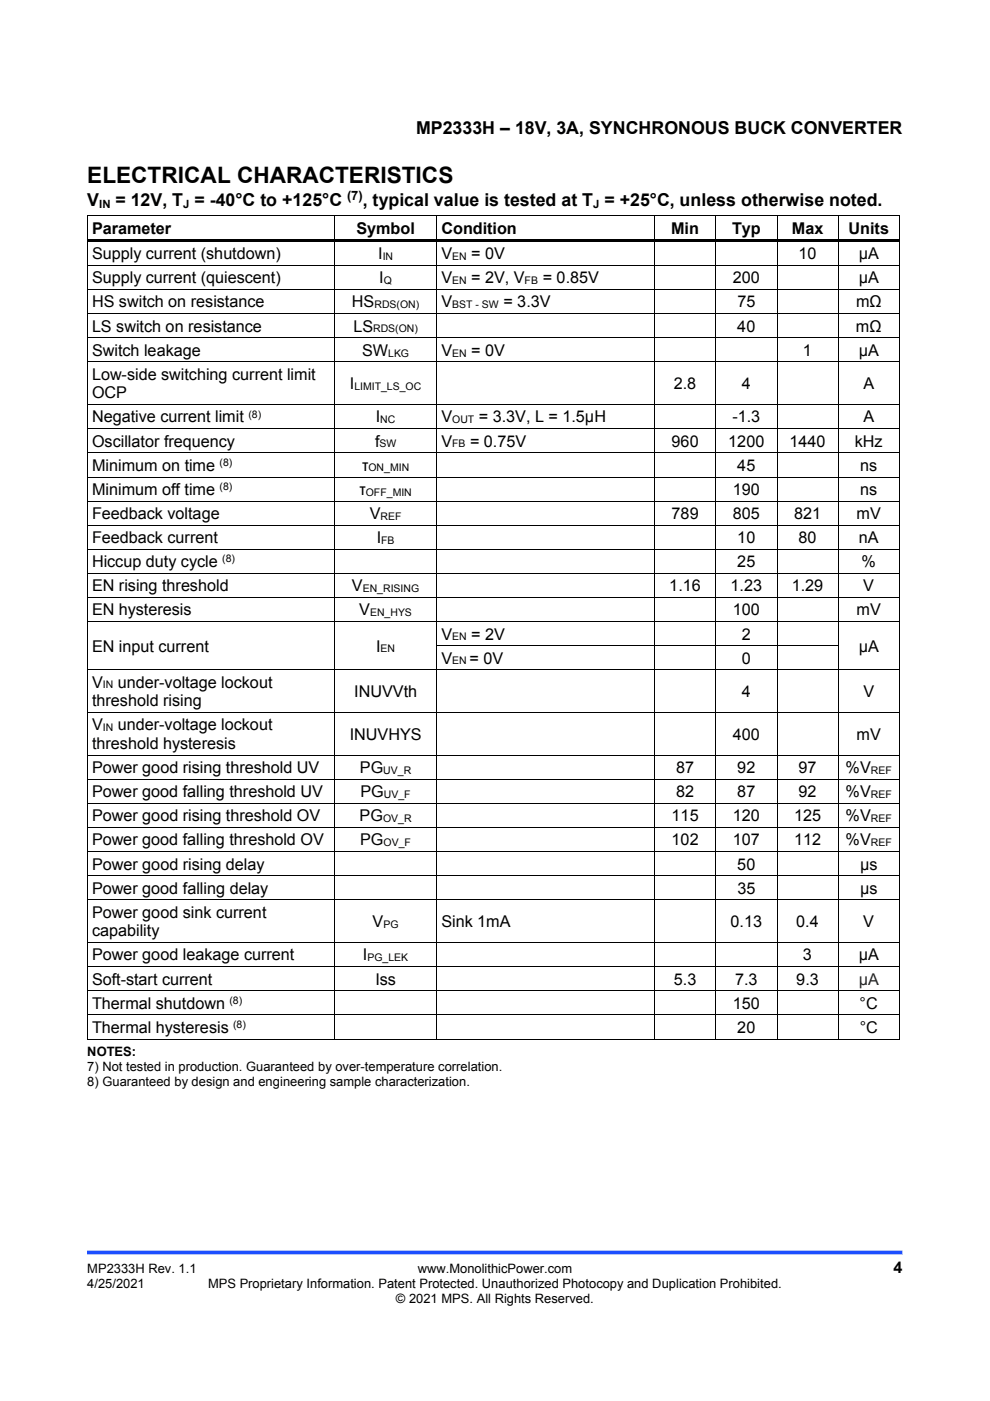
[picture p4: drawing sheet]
<svg xmlns="http://www.w3.org/2000/svg" width="210mm" height="297mm" viewBox="0 0 210 297" stroke-linecap="round" stroke-linejoin="round" font-family="sans-serif">
<defs><g id="words">
<text font-size="4.8" x="18.5" y="38.8">ELECTRICAL CHARACTERISTICS</text>
<g font-size="3.8">
<text x="88.3" y="28.5">MP2333H – 18V, 3A, SYNCHRONOUS BUCK CONVERTER</text>
<text x="18.5" y="43.7">V</text>
<text x="24.5" y="43.7">= 12V, T = -40°C to +125°C</text>
<text x="77" y="43.7">, typical value is tested at T = +25°C, unless otherwise noted.</text>
</g>
<g font-size="3.4">
<text x="19.5" y="49.5">Parameter</text>
<text x="75.6" y="49.5">Symbol</text>
<text x="93.6" y="49.5">Condition</text>
<text x="142.4" y="49.5">Min</text>
<text x="155.3" y="49.5">Typ</text>
<text x="168" y="49.5">Max</text>
<text x="180" y="49.5">Units</text>
<text x="19.5" y="54.9">Supply current (shutdown)</text>
<text x="80.2" y="54.9">I</text>
<text x="93.6" y="54.9">V</text>
<text x="99.9" y="54.9">= 0V</text>
<text x="169.4" y="54.9">10</text>
<text x="182.1" y="54.9">μA</text>
<text x="19.5" y="60.1">Supply current (quiescent)</text>
<text x="19.5" y="65.2">HS switch on resistance</text>
<text x="74.6" y="65.2">HS</text>
<text x="80.5" y="60.1">I</text>
<text x="93.6" y="60.1">V</text>
<text x="93.6" y="65.2">V</text>
<text x="99.9" y="60.1">= 2V, V</text>
<text x="106.8" y="65.2">= 3.3V</text>
<text x="115.1" y="60.1">= 0.85V</text>
<text x="155.4" y="60.1">200</text>
<text x="156.4" y="65.2">75</text>
<text x="181.6" y="65.2">mΩ</text>
<text x="182.1" y="60.1">μA</text>
<text x="19.5" y="70.3">LS switch on resistance</text>
<text x="75" y="70.3">LS</text>
<text x="156.4" y="70.3">40</text>
<text x="181.5" y="70.3">mΩ</text>
<text x="19.5" y="75.4">Switch leakage</text>
<text x="76.8" y="75.4">SW</text>
<text x="93.6" y="75.4">V</text>
<text x="99.9" y="75.4">= 0V</text>
<text x="170.3" y="75.4">1</text>
<text x="182.1" y="75.4">μA</text>
<text x="19.5" y="80.5">Low-side switching current limit</text>
<text x="74.2" y="82.5">I</text>
<text x="142.9" y="82.5">2.8</text>
<text x="157.3" y="82.5">4</text>
<text x="183.1" y="82.5">A</text>
<text x="19.5" y="84.5">OCP</text>
<text x="19.5" y="89.6">Negative current limit</text>
<text x="79.7" y="89.6">I</text>
<text x="93.6" y="89.6">V</text>
<text x="101.5" y="89.6">= 3.3V, L = 1.5μH</text>
<text x="155.3" y="89.6">-1.3</text>
<text x="183.1" y="89.6">A</text>
<text x="19.5" y="94.7">Oscillator frequency</text>
<text x="79.5" y="94.7">f</text>
<text x="93.6" y="94.7">V</text>
<text x="99.7" y="94.7">= 0.75V</text>
<text x="142.4" y="94.7">960</text>
<text x="154.5" y="94.7">1200</text>
<text x="167.5" y="94.7">1440</text>
<text x="181.3" y="94.7">kHz</text>
<text x="19.5" y="99.8">Minimum on time</text>
<text x="76.8" y="99.8">τ</text>
<text x="156.4" y="99.8">45</text>
<text x="182.5" y="99.8">ns</text>
<text x="19.5" y="104.9">Minimum off time</text>
<text x="76.2" y="104.9">τ</text>
<text x="155.4" y="104.9">190</text>
<text x="182.5" y="104.9">ns</text>
<text x="19.5" y="110">Feedback voltage</text>
<text x="78.4" y="110">V</text>
<text x="142.5" y="110">789</text>
<text x="155.4" y="110">805</text>
<text x="168.4" y="110">821</text>
<text x="181.7" y="110">mV</text>
<text x="19.5" y="115.1">Feedback current</text>
<text x="79.9" y="115.1">I</text>
<text x="156.4" y="115.1">10</text>
<text x="169.4" y="115.1">80</text>
<text x="182.2" y="115.1">nA</text>
<text x="19.5" y="120.2">Hiccup duty cycle</text>
<text x="19.5" y="125.3">EN rising threshold</text>
<text x="74.7" y="125.3">V</text>
<text x="142" y="125.3">1.16</text>
<text x="155" y="125.3">1.23</text>
<text x="156.4" y="120.2">25</text>
<text x="168" y="125.3">1.29</text>
<text x="182.8" y="120.2">%</text>
<text x="183.1" y="125.3">V</text>
<text x="19.5" y="130.5">EN hysteresis</text>
<text x="76.2" y="130.5">V</text>
<text x="155.4" y="130.5">100</text>
<text x="181.7" y="130.5">mV</text>
<text x="93.6" y="135.6">V</text>
<text x="99.9" y="135.6">= 2V</text>
<text x="157.3" y="135.6">2</text>
<text x="19.5" y="138.1">EN input current</text>
<text x="79.8" y="138.1">I</text>
<text x="93.6" y="140.7">V</text>
<text x="99.6" y="140.7">= 0V</text>
<text x="157.3" y="140.7">0</text>
<text x="182.1" y="138.1">µA</text>
<text x="19.5" y="145.8">V</text>
<text x="19.5" y="149.8">threshold rising</text>
<text x="25" y="145.8">under-voltage lockout</text>
<text x="75.1" y="147.8">INUVVth</text>
<text x="157.3" y="147.8">4</text>
<text x="183.1" y="147.8">V</text>
<text x="19.5" y="154.9">V</text>
<text x="25" y="154.9">under-voltage lockout</text>
<text x="19.5" y="158.8">threshold hysteresis</text>
<text x="74.2" y="156.8">INUVHYS</text>
<text x="155.4" y="156.8">400</text>
<text x="181.7" y="156.8">mV</text>
<text x="19.5" y="163.9">Power good rising threshold UV</text>
<text x="76.3" y="163.9">PG</text>
<text x="143.4" y="163.9">87</text>
<text x="156.4" y="163.9">92</text>
<text x="169.4" y="163.9">97</text>
<text x="179.4" y="163.9">%V</text>
<text x="19.5" y="169">Power good falling threshold UV</text>
<text x="76.5" y="169">PG</text>
<text x="143.4" y="169">82</text>
<text x="156.4" y="169">87</text>
<text x="169.4" y="169">92</text>
<text x="179.4" y="169">%V</text>
<text x="19.5" y="174.1">Power good rising threshold OV</text>
<text x="19.5" y="179.2">Power good falling threshold OV</text>
<text x="76.3" y="174.1">PG</text>
<text x="76.4" y="179.2">PG</text>
<text x="142.5" y="174.1">115</text>
<text x="142.5" y="179.2">102</text>
<text x="155.4" y="174.1">120</text>
<text x="155.4" y="179.2">107</text>
<text x="168.4" y="174.1">125</text>
<text x="168.4" y="179.2">112</text>
<text x="179.4" y="174.1">%V</text>
<text x="179.4" y="179.2">%V</text>
<text x="19.5" y="184.4">Power good rising delay</text>
<text x="156.4" y="184.4">50</text>
<text x="182.4" y="184.4">μs</text>
<text x="19.5" y="189.5">Power good falling delay</text>
<text x="156.4" y="189.5">35</text>
<text x="182.4" y="189.5">μs</text>
<text x="19.5" y="194.6">Power good sink current</text>
<text x="79" y="196.6">V</text>
<text x="93.6" y="196.6">Sink 1mA</text>
<text x="155" y="196.6">0.13</text>
<text x="168.9" y="196.6">0.4</text>
<text x="183.1" y="196.6">V</text>
<text x="19.5" y="198.5">capability</text>
<text x="19.5" y="203.6">Power good leakage current</text>
<text x="77" y="203.6">I</text>
<text x="170.3" y="203.6">3</text>
<text x="182.1" y="203.6">μA</text>
<text x="19.5" y="208.7">Soft-start current</text>
<text x="79.6" y="208.7">Iss</text>
<text x="142.9" y="208.7">5.3</text>
<text x="155.9" y="208.7">7.3</text>
<text x="168.9" y="208.7">9.3</text>
<text x="19.5" y="213.9">Thermal shutdown</text>
<text x="155.4" y="213.9">150</text>
<text x="182.3" y="213.9">°C</text>
<text x="19.5" y="219">Thermal hysteresis</text>
<text x="156.4" y="219">20</text>
<text x="182.3" y="219">°C</text>
<text x="189.5" y="269.9">4</text>
</g>
<text font-size="3.4" fill="#0f243e" x="182.1" y="208.7">μA</text>
<g font-size="2.7">
<text x="73.6" y="42.3">(7)</text>
<text x="18.5" y="224">NOTES:</text>
<text x="18.5" y="227.1">7) Not tested in production. Guaranteed by over-temperature correlation.</text>
<text x="18.5" y="230.3">8) Guaranteed by design and engineering sample characterization.</text>
<text x="18.5" y="269.9">MP2333H Rev. 1.1</text>
<text x="88.6" y="269.9">www.MonolithicPower.com</text>
<text x="18.5" y="273.2">4/25/2021</text>
<text x="44.1" y="273.2">MPS Proprietary Information. Patent Protected. Unauthorized Photocopy and Duplication Prohibited.</text>
<text x="84" y="276.3">© 2021 MPS. All Rights Reserved.</text>
</g>
<g font-size="2.4">
<text x="21" y="44.1">IN</text>
<text x="38.9" y="44.1">J</text>
<text x="125.8" y="44.1">J</text>
</g>
<g font-size="2.2">
<text x="81.2" y="55.1">IN</text>
<text x="95.9" y="55.1">EN</text>
<text x="79.4" y="65.4">RDS(ON)</text>
<text x="81.4" y="60.2">Q</text>
<text x="95.9" y="60.2">EN</text>
<text x="95.9" y="65.4">BST - SW</text>
<text x="111.3" y="60.2">FB</text>
<text x="79.1" y="70.5">RDS(ON)</text>
<text x="82.3" y="75.6">LKG</text>
<text x="95.9" y="75.6">EN</text>
<text x="75.2" y="82.7">LIMIT_LS_OC</text>
<text x="52.7" y="88.6">(8)</text>
<text x="80.7" y="89.7">NC</text>
<text x="95.9" y="89.7">OUT</text>
<text x="80.5" y="94.8">SW</text>
<text x="95.9" y="94.8">FB</text>
<text x="46.6" y="98.8">(8)</text>
<text x="78.2" y="99.9">ON_MIN</text>
<text x="46.6" y="103.9">(8)</text>
<text x="77.6" y="105.1">OFF_MIN</text>
<text x="80.7" y="110.2">REF</text>
<text x="47.1" y="119.2">(8)</text>
<text x="80.9" y="115.3">FB</text>
<text x="76.9" y="125.5">EN_RISING</text>
<text x="78.5" y="130.6">EN_HYS</text>
<text x="95.9" y="135.8">EN</text>
<text x="80.7" y="138.3">EN</text>
<text x="95.9" y="140.9">EN</text>
<text x="21.8" y="146">IN</text>
<text x="21.8" y="155">IN</text>
<text x="81.3" y="164.1">UV_R</text>
<text x="184.7" y="164.1">REF</text>
<text x="81.4" y="169.2">UV_F</text>
<text x="184.7" y="169.2">REF</text>
<text x="81.2" y="174.3">OV_R</text>
<text x="81.4" y="179.4">OV_F</text>
<text x="184.7" y="174.3">REF</text>
<text x="184.7" y="179.4">REF</text>
<text x="81.3" y="196.7">PG</text>
<text x="77.9" y="203.8">PG_LEK</text>
<text x="48.7" y="212.9">(8)</text>
<text x="49.4" y="218">(8)</text>
</g>
</g></defs>
<path d="M18.5 265.6h173" fill="none" stroke="#1c4eff" stroke-width=".77" stroke-linecap="butt"/>
<g fill="#000">
<path d="M18.4 45.6h.2v.7h-.2zM18.4 50.7h.2v1.1h-.2zM18.4 56.2h.2v.7h-.2zM18.6 50.7h52.3v.5h-52.3zM70.9 45.6h.2v.7h-.2zM70.9 51.2h.2v.6h-.2zM70.9 50.7h21.6v.5h-21.6zM70.9 56.2h.2v.7h-.2zM92.5 45.6h.2v.7h-.2zM92.5 51.2h.2v.6h-.2zM92.5 50.7h46.2v.5h-46.2zM92.5 56.2h.2v.7h-.2z"/>
<path d="M138.7 45.6h.2v.7h-.2zM138.7 51.2h.2v.6h-.2zM138.7 50.7h13v.5h-13zM138.7 56.2h.2v.7h-.2zM151.7 45.6h.2v.7h-.2zM151.7 51.2h.2v.6h-.2zM151.7 50.7h13v.5h-13zM151.7 56.2h.2v.7h-.2zM164.7 45.6h.2v.7h-.2zM164.7 51.2h.2v.6h-.2zM164.7 50.7h13v.5h-13zM164.7 56.2h.2v.7h-.2z"/>
<path d="M177.7 45.6h.2v.7h-.2zM177.7 51.2h.2v.6h-.2zM177.7 50.7h13v.5h-13zM177.7 56.2h.2v.7h-.2zM190.7 45.6h.2v.7h-.2zM190.7 45.6h.2v.2h-.2zM190.7 50.7h.2v1.1h-.2zM190.7 56.2h.2v.7h-.2zM18.4 61.3h.2v.7h-.2zM18.4 66.4h.2v.7h-.2zM18.4 71.5h.2v.7h-.2zM18.4 76.6h.2v.7h-.2z"/>
<path d="M70.9 61.3h.2v.7h-.2zM70.9 66.4h.2v.7h-.2zM70.9 71.5h.2v.7h-.2zM70.9 76.6h.2v.7h-.2zM92.5 61.3h.2v.7h-.2zM92.5 66.4h.2v.7h-.2zM92.5 71.5h.2v.7h-.2zM92.5 76.6h.2v.7h-.2zM138.7 61.3h.2v.7h-.2zM138.7 66.4h.2v.7h-.2zM138.7 71.5h.2v.7h-.2zM138.7 76.6h.2v.7h-.2z"/>
<path d="M151.7 61.3h.2v.7h-.2zM151.7 66.4h.2v.7h-.2zM151.7 71.5h.2v.7h-.2zM151.7 76.6h.2v.7h-.2zM164.7 61.3h.2v.7h-.2zM164.7 66.4h.2v.7h-.2zM164.7 71.5h.2v.7h-.2zM164.7 76.6h.2v.7h-.2zM177.7 61.3h.2v.7h-.2zM177.7 66.4h.2v.7h-.2zM177.7 71.5h.2v.7h-.2zM177.7 76.6h.2v.7h-.2z"/>
<path d="M190.7 61.3h.2v.7h-.2zM190.7 66.4h.2v.7h-.2zM190.7 71.5h.2v.7h-.2zM190.7 76.6h.2v.7h-.2zM18.4 85.7h.2v.7h-.2zM18.4 90.8h.2v.7h-.2zM18.4 95.9h.2v.7h-.2zM70.9 85.7h.2v.7h-.2zM70.9 90.8h.2v.7h-.2zM70.9 95.9h.2v.7h-.2zM92.5 85.7h.2v.7h-.2zM92.5 90.8h.2v.7h-.2z"/>
<path d="M92.5 95.9h.2v.7h-.2zM138.7 85.7h.2v.7h-.2zM138.7 90.8h.2v.7h-.2zM138.7 95.9h.2v.7h-.2zM151.7 85.7h.2v.7h-.2zM151.7 90.8h.2v.7h-.2zM151.7 95.9h.2v.7h-.2zM164.7 85.7h.2v.7h-.2zM164.7 90.8h.2v.7h-.2zM164.7 95.9h.2v.7h-.2zM177.7 85.7h.2v.7h-.2zM177.7 90.8h.2v.7h-.2z"/>
<path d="M177.7 95.9h.2v.7h-.2zM190.7 85.7h.2v.7h-.2zM190.7 90.8h.2v.7h-.2zM190.7 95.9h.2v.7h-.2zM18.4 101h.2v.7h-.2zM18.4 106.2h.2v.6h-.2zM18.4 111.3h.2v.6h-.2zM18.4 116.4h.2v.7h-.2zM70.9 101h.2v.7h-.2zM70.9 106.2h.2v.6h-.2zM70.9 111.3h.2v.6h-.2zM70.9 116.4h.2v.7h-.2z"/>
<path d="M92.5 101h.2v.7h-.2zM92.5 106.2h.2v.6h-.2zM92.5 111.3h.2v.6h-.2zM92.5 116.4h.2v.7h-.2zM138.7 101h.2v.7h-.2zM138.7 106.2h.2v.6h-.2zM138.7 111.3h.2v.6h-.2zM138.7 116.4h.2v.7h-.2zM151.7 101h.2v.7h-.2zM151.7 106.2h.2v.6h-.2zM151.7 111.3h.2v.6h-.2zM151.7 116.4h.2v.7h-.2z"/>
<path d="M164.7 101h.2v.7h-.2zM164.7 106.2h.2v.6h-.2zM164.7 111.3h.2v.6h-.2zM164.7 116.4h.2v.7h-.2zM177.7 101h.2v.7h-.2zM177.7 106.2h.2v.6h-.2zM177.7 111.3h.2v.6h-.2zM177.7 116.4h.2v.7h-.2zM190.7 101h.2v.7h-.2zM190.7 106.2h.2v.6h-.2zM190.7 111.3h.2v.6h-.2zM190.7 116.4h.2v.7h-.2z"/>
<path d="M18.4 121.5h.2v.7h-.2zM18.4 126.6h.2v.7h-.2zM18.4 131.7h.2v.7h-.2zM18.4 136.8h.2v.7h-.2zM70.9 121.5h.2v.7h-.2zM70.9 126.6h.2v.7h-.2zM70.9 131.7h.2v.7h-.2zM70.9 136.8h.2v.7h-.2zM92.5 121.5h.2v.7h-.2zM92.5 126.6h.2v.7h-.2zM92.5 131.7h.2v.7h-.2zM92.5 136.8h.2v.7h-.2z"/>
<path d="M138.7 121.5h.2v.7h-.2zM138.7 126.6h.2v.7h-.2zM138.7 131.7h.2v.7h-.2zM138.7 136.8h.2v.7h-.2zM151.7 121.5h.2v.7h-.2zM151.7 126.6h.2v.7h-.2zM151.7 131.7h.2v.7h-.2zM151.7 136.8h.2v.7h-.2zM164.7 121.5h.2v.7h-.2zM164.7 126.6h.2v.7h-.2zM164.7 131.7h.2v.7h-.2zM164.7 136.8h.2v.7h-.2z"/>
<path d="M177.7 121.5h.2v.7h-.2zM177.7 126.6h.2v.7h-.2zM177.7 131.7h.2v.7h-.2zM177.7 136.8h.2v.7h-.2zM190.7 121.5h.2v.7h-.2zM190.7 126.6h.2v.7h-.2zM190.7 131.7h.2v.7h-.2zM190.7 136.8h.2v.7h-.2zM18.4 141.9h.2v.7h-.2zM18.4 151h.2v.7h-.2zM70.9 141.9h.2v.7h-.2zM70.9 151h.2v.7h-.2z"/>
<path d="M92.5 141.9h.2v.7h-.2zM92.5 151h.2v.7h-.2zM138.7 141.9h.2v.7h-.2zM138.7 151h.2v.7h-.2zM151.7 141.9h.2v.7h-.2zM151.7 151h.2v.7h-.2zM164.7 141.9h.2v.7h-.2zM164.7 151h.2v.7h-.2zM177.7 141.9h.2v.7h-.2zM177.7 151h.2v.7h-.2zM190.7 141.9h.2v.7h-.2zM190.7 151h.2v.7h-.2z"/>
<path d="M18.4 160h.2v.7h-.2zM18.4 165.1h.2v.7h-.2zM18.4 170.3h.2v.7h-.2zM18.4 175.4h.2v.7h-.2zM70.9 160h.2v.7h-.2zM70.9 165.1h.2v.7h-.2zM70.9 170.3h.2v.7h-.2zM70.9 175.4h.2v.7h-.2zM92.5 160h.2v.7h-.2zM92.5 165.1h.2v.7h-.2zM92.5 170.3h.2v.7h-.2zM92.5 175.4h.2v.7h-.2z"/>
<path d="M138.7 160h.2v.7h-.2zM138.7 165.1h.2v.7h-.2zM138.7 170.3h.2v.7h-.2zM138.7 175.4h.2v.7h-.2zM151.7 160h.2v.7h-.2zM151.7 165.1h.2v.7h-.2zM151.7 170.3h.2v.7h-.2zM151.7 175.4h.2v.7h-.2zM164.7 160h.2v.7h-.2zM164.7 165.1h.2v.7h-.2zM164.7 170.3h.2v.7h-.2zM164.7 175.4h.2v.7h-.2z"/>
<path d="M177.7 160h.2v.7h-.2zM177.7 165.1h.2v.7h-.2zM177.7 170.3h.2v.7h-.2zM177.7 175.4h.2v.7h-.2zM190.7 160h.2v.7h-.2zM190.7 165.1h.2v.7h-.2zM190.7 170.3h.2v.7h-.2zM190.7 175.4h.2v.7h-.2zM18.4 180.5h.2v.7h-.2zM18.4 185.6h.2v.7h-.2zM18.4 190.7h.2v.7h-.2zM70.9 180.5h.2v.7h-.2z"/>
<path d="M70.9 185.6h.2v.7h-.2zM70.9 190.7h.2v.7h-.2zM92.5 180.5h.2v.7h-.2zM92.5 185.6h.2v.7h-.2zM92.5 190.7h.2v.7h-.2zM138.7 180.5h.2v.7h-.2zM138.7 185.6h.2v.7h-.2zM138.7 190.7h.2v.7h-.2zM151.7 180.5h.2v.7h-.2zM151.7 185.6h.2v.7h-.2zM151.7 190.7h.2v.7h-.2zM164.7 180.5h.2v.7h-.2z"/>
<path d="M164.7 185.6h.2v.7h-.2zM164.7 190.7h.2v.7h-.2zM177.7 180.5h.2v.7h-.2zM177.7 185.6h.2v.7h-.2zM177.7 190.7h.2v.7h-.2zM190.7 180.5h.2v.7h-.2zM190.7 185.6h.2v.7h-.2zM190.7 190.7h.2v.7h-.2zM18.4 199.8h.2v.6h-.2zM18.4 204.9h.2v.6h-.2zM18.4 210h.2v.7h-.2zM18.4 215.1h.2v.7h-.2z"/>
<path d="M70.9 199.8h.2v.6h-.2zM70.9 204.9h.2v.6h-.2zM70.9 210h.2v.7h-.2zM70.9 215.1h.2v.7h-.2zM92.5 199.8h.2v.6h-.2zM92.5 204.9h.2v.6h-.2zM92.5 210h.2v.7h-.2zM92.5 215.1h.2v.7h-.2zM138.7 199.8h.2v.6h-.2zM138.7 204.9h.2v.6h-.2zM138.7 210h.2v.7h-.2zM138.7 215.1h.2v.7h-.2z"/>
<path d="M151.7 199.8h.2v.6h-.2zM151.7 204.9h.2v.6h-.2zM151.7 210h.2v.7h-.2zM151.7 215.1h.2v.7h-.2zM164.7 199.8h.2v.6h-.2zM164.7 204.9h.2v.6h-.2zM164.7 210h.2v.7h-.2zM164.7 215.1h.2v.7h-.2zM177.7 199.8h.2v.6h-.2zM177.7 204.9h.2v.6h-.2zM177.7 210h.2v.7h-.2zM177.7 215.1h.2v.7h-.2z"/>
<path d="M190.7 199.8h.2v.6h-.2zM190.7 204.9h.2v.6h-.2zM190.7 210h.2v.7h-.2zM190.7 215.1h.2v.7h-.2zM190.7 220.2h.2v.2h-.2z"/>
</g>
<g fill="none" stroke="#000" stroke-width=".21">
<path d="M18.4 45.7h52.5M18.5 46.3v4.4M18.5 51.8v4.4M18.5 56.9v4.4M18.6 56.3h52.3M71 46.3v4.4M71 51.8v4.4M71 56.9v4.4M71.1 45.7h21.4M71.1 56.3h21.4M92.6 46.3v4.4M92.6 51.8v4.4"/>
<path d="M92.6 56.9v4.4M92.7 45.7h46M92.7 56.3h46M138.8 46.3v4.4M138.8 51.8v4.4M138.8 56.9v4.4M138.9 45.7h12.8M138.9 56.3h12.8M151.8 46.3v4.4M151.8 51.8v4.4M151.8 56.9v4.4M151.9 45.7h12.8"/>
<path d="M151.9 56.3h12.8M164.8 46.3v4.4M164.8 51.8v4.4M164.8 56.9v4.4M164.9 45.7h12.8M164.9 56.3h12.8M177.8 46.3v4.4M177.8 51.8v4.4M177.8 56.9v4.4M177.9 45.7h12.8M177.9 56.3h12.8M190.8 46.3v4.4"/>
<path d="M190.8 51.8v4.4M190.8 56.9v4.4M18.5 62v4.4M18.5 67.1v4.4M18.5 72.2v4.4M18.5 77.3v8.4M18.6 61.4h52.3M18.6 66.5h52.3M18.6 71.6h52.3M18.6 76.7h52.3M71 62v4.4M71 67.1v4.4"/>
<path d="M71 72.2v4.4M71 77.3v8.4M71.1 61.4h21.4M71.1 66.5h21.4M71.1 71.6h21.4M71.1 76.7h21.4M92.6 62v4.4M92.6 67.1v4.4M92.6 72.2v4.4M92.6 77.3v8.4M92.7 61.4h46M92.7 66.5h46"/>
<path d="M92.7 71.6h46M92.7 76.7h46M138.8 62v4.4M138.8 67.1v4.4M138.8 72.2v4.4M138.8 77.3v8.4M138.9 61.4h12.8M138.9 66.5h12.8M138.9 71.6h12.8M138.9 76.7h12.8M151.8 62v4.4M151.8 67.1v4.4"/>
<path d="M151.8 72.2v4.4M151.8 77.3v8.4M151.9 61.4h12.8M151.9 66.5h12.8M151.9 71.6h12.8M151.9 76.7h12.8M164.8 62v4.4M164.8 67.1v4.4M164.8 72.2v4.4M164.8 77.3v8.4M164.9 61.4h12.8M164.9 66.5h12.8"/>
<path d="M164.9 71.6h12.8M164.9 76.7h12.8M177.8 62v4.4M177.8 67.1v4.4M177.8 72.2v4.4M177.8 77.3v8.4M177.9 61.4h12.8M177.9 66.5h12.8M177.9 71.6h12.8M177.9 76.7h12.8M190.8 62v4.4M190.8 67.1v4.4"/>
<path d="M190.8 72.2v4.4M190.8 77.3v8.4M18.5 86.4v4.4M18.5 91.5v4.4M18.5 96.6v4.4M18.6 85.8h52.3M18.6 90.9h52.3M18.6 96h52.3M71 86.4v4.4M71 91.5v4.4M71 96.6v4.4M71.1 85.8h21.4"/>
<path d="M71.1 90.9h21.4M71.1 96h21.4M92.6 86.4v4.4M92.6 91.5v4.4M92.6 96.6v4.4M92.7 85.8h46M92.7 90.9h46M92.7 96h46M138.8 86.4v4.4M138.8 91.5v4.4M138.8 96.6v4.4M138.9 85.8h12.8"/>
<path d="M138.9 90.9h12.8M138.9 96h12.8M151.8 86.4v4.4M151.8 91.5v4.4M151.8 96.6v4.4M151.9 85.8h12.8M151.9 90.9h12.8M151.9 96h12.8M164.8 86.4v4.4M164.8 91.5v4.4M164.8 96.6v4.4M164.9 85.8h12.8"/>
<path d="M164.9 90.9h12.8M164.9 96h12.8M177.8 86.4v4.4M177.8 91.5v4.4M177.8 96.6v4.4M177.9 85.8h12.8M177.9 90.9h12.8M177.9 96h12.8M190.8 86.4v4.4M190.8 91.5v4.4M190.8 96.6v4.4M18.5 101.7v4.5"/>
<path d="M18.5 106.8v4.5M18.5 111.9v4.5M18.5 117.1v4.4M18.6 101.1h52.3M18.6 106.2h52.3M18.6 111.3h52.3M18.6 116.5h52.3M71 101.7v4.5M71 106.8v4.5M71 111.9v4.5M71 117.1v4.4M71.1 101.1h21.4"/>
<path d="M71.1 106.2h21.4M71.1 111.3h21.4M71.1 116.5h21.4M92.6 101.7v4.5M92.6 106.8v4.5M92.6 111.9v4.5M92.6 117.1v4.4M92.7 101.1h46M92.7 106.2h46M92.7 111.3h46M92.7 116.5h46M138.8 101.7v4.5"/>
<path d="M138.8 106.8v4.5M138.8 111.9v4.5M138.8 117.1v4.4M138.9 101.1h12.8M138.9 106.2h12.8M138.9 111.3h12.8M138.9 116.5h12.8M151.8 101.7v4.5M151.8 106.8v4.5M151.8 111.9v4.5M151.8 117.1v4.4M151.9 101.1h12.8"/>
<path d="M151.9 106.2h12.8M151.9 111.3h12.8M151.9 116.5h12.8M164.8 101.7v4.5M164.8 106.8v4.5M164.8 111.9v4.5M164.8 117.1v4.4M164.9 101.1h12.8M164.9 106.2h12.8M164.9 111.3h12.8M164.9 116.5h12.8M177.8 101.7v4.5"/>
<path d="M177.8 106.8v4.5M177.8 111.9v4.5M177.8 117.1v4.4M177.9 101.1h12.8M177.9 106.2h12.8M177.9 111.3h12.8M177.9 116.5h12.8M190.8 101.7v4.5M190.8 106.8v4.5M190.8 111.9v4.5M190.8 117.1v4.4M18.5 122.2v4.4"/>
<path d="M18.5 127.3v4.4M18.5 132.4v4.4M18.5 137.5v4.4M18.6 121.6h52.3M18.6 126.7h52.3M18.6 131.8h52.3M71 122.2v4.4M71 127.3v4.4M71 132.4v4.4M71 137.5v4.4M71.1 121.6h21.4M71.1 126.7h21.4"/>
<path d="M71.1 131.8h21.4M92.6 122.2v4.4M92.6 127.3v4.4M92.6 132.4v4.4M92.6 137.5v4.4M92.7 121.6h46M92.7 126.7h46M92.7 131.8h46M92.7 136.9h46M138.8 122.2v4.4M138.8 127.3v4.4M138.8 132.4v4.4"/>
<path d="M138.8 137.5v4.4M138.9 121.6h12.8M138.9 126.7h12.8M138.9 131.8h12.8M138.9 136.9h12.8M151.8 122.2v4.4M151.8 127.3v4.4M151.8 132.4v4.4M151.8 137.5v4.4M151.9 121.6h12.8M151.9 126.7h12.8M151.9 131.8h12.8"/>
<path d="M151.9 136.9h12.8M164.8 122.2v4.4M164.8 127.3v4.4M164.8 132.4v4.4M164.8 137.5v4.4M164.9 121.6h12.8M164.9 126.7h12.8M164.9 131.8h12.8M164.9 136.9h12.8M177.8 122.2v4.4M177.8 127.3v4.4M177.8 132.4v4.4"/>
<path d="M177.8 137.5v4.4M177.9 121.6h12.8M177.9 126.7h12.8M177.9 131.8h12.8M190.8 122.2v4.4M190.8 127.3v4.4M190.8 132.4v4.4M190.8 137.5v4.4M18.5 142.6v8.4M18.5 151.7v8.3M18.6 142h52.3M18.6 151.1h52.3"/>
<path d="M71 142.6v8.4M71 151.7v8.3M71.1 142h21.4M71.1 151.1h21.4M92.6 142.6v8.4M92.6 151.7v8.3M92.7 142h46M92.7 151.1h46M138.8 142.6v8.4M138.8 151.7v8.3M138.9 142h12.8M138.9 151.1h12.8"/>
<path d="M151.8 142.6v8.4M151.8 151.7v8.3M151.9 142h12.8M151.9 151.1h12.8M164.8 142.6v8.4M164.8 151.7v8.3M164.9 142h12.8M164.9 151.1h12.8M177.8 142.6v8.4M177.8 151.7v8.3M177.9 142h12.8M177.9 151.1h12.8"/>
<path d="M190.8 142.6v8.4M190.8 151.7v8.3M18.5 160.7v4.4M18.5 165.8v4.5M18.5 171v4.4M18.5 176.1v4.4M18.6 160.1h52.3M18.6 165.2h52.3M18.6 170.3h52.3M18.6 175.5h52.3M71 160.7v4.4M71 165.8v4.5"/>
<path d="M71 171v4.4M71 176.1v4.4M71.1 160.1h21.4M71.1 165.2h21.4M71.1 170.3h21.4M71.1 175.5h21.4M92.6 160.7v4.4M92.6 165.8v4.5M92.6 171v4.4M92.6 176.1v4.4M92.7 160.1h46M92.7 165.2h46"/>
<path d="M92.7 170.3h46M92.7 175.5h46M138.8 160.7v4.4M138.8 165.8v4.5M138.8 171v4.4M138.8 176.1v4.4M138.9 160.1h12.8M138.9 165.2h12.8M138.9 170.3h12.8M138.9 175.5h12.8M151.8 160.7v4.4M151.8 165.8v4.5"/>
<path d="M151.8 171v4.4M151.8 176.1v4.4M151.9 160.1h12.8M151.9 165.2h12.8M151.9 170.3h12.8M151.9 175.5h12.8M164.8 160.7v4.4M164.8 165.8v4.5M164.8 171v4.4M164.8 176.1v4.4M164.9 160.1h12.8M164.9 165.2h12.8"/>
<path d="M164.9 170.3h12.8M164.9 175.5h12.8M177.8 160.7v4.4M177.8 165.8v4.5M177.8 171v4.4M177.8 176.1v4.4M177.9 160.1h12.8M177.9 165.2h12.8M177.9 170.3h12.8M177.9 175.5h12.8M190.8 160.7v4.4M190.8 165.8v4.5"/>
<path d="M190.8 171v4.4M190.8 176.1v4.4M18.5 181.2v4.4M18.5 186.3v4.4M18.5 191.4v8.4M18.6 180.6h52.3M18.6 185.7h52.3M18.6 190.8h52.3M18.6 199.9h52.3M71 181.2v4.4M71 186.3v4.4M71 191.4v8.4"/>
<path d="M71.1 180.6h21.4M71.1 185.7h21.4M71.1 190.8h21.4M71.1 199.9h21.4M92.6 181.2v4.4M92.6 186.3v4.4M92.6 191.4v8.4M92.7 180.6h46M92.7 185.7h46M92.7 190.8h46M92.7 199.9h46M138.8 181.2v4.4"/>
<path d="M138.8 186.3v4.4M138.8 191.4v8.4M138.9 180.6h12.8M138.9 185.7h12.8M138.9 190.8h12.8M138.9 199.9h12.8M151.8 181.2v4.4M151.8 186.3v4.4M151.8 191.4v8.4M151.9 180.6h12.8M151.9 185.7h12.8M151.9 190.8h12.8"/>
<path d="M151.9 199.9h12.8M164.8 181.2v4.4M164.8 186.3v4.4M164.8 191.4v8.4M164.9 180.6h12.8M164.9 185.7h12.8M164.9 190.8h12.8M164.9 199.9h12.8M177.8 181.2v4.4M177.8 186.3v4.4M177.8 191.4v8.4M177.9 180.6h12.8"/>
<path d="M177.9 185.7h12.8M177.9 190.8h12.8M177.9 199.9h12.8M190.8 181.2v4.4M190.8 186.3v4.4M190.8 191.4v8.4M18.5 200.4v4.5M18.5 205.5v4.5M18.5 210.7v4.4M18.5 215.8v4.6M18.6 205h52.3M18.6 210.1h52.3"/>
<path d="M18.6 215.2h52.3M71 200.4v4.5M71 205.5v4.5M71 210.7v4.4M71 215.8v4.6M71.1 205h21.4M71.1 210.1h21.4M71.1 215.2h21.4M92.6 200.4v4.5M92.6 205.5v4.5M92.6 210.7v4.4M92.6 215.8v4.6"/>
<path d="M92.7 205h46M92.7 210.1h46M92.7 215.2h46M138.8 200.4v4.5M138.8 205.5v4.5M138.8 210.7v4.4M138.8 215.8v4.6M138.9 205h12.8M138.9 210.1h12.8M138.9 215.2h12.8M151.8 200.4v4.5M151.8 205.5v4.5"/>
<path d="M151.8 210.7v4.4M151.8 215.8v4.6M151.9 205h12.8M151.9 210.1h12.8M151.9 215.2h12.8M164.8 200.4v4.5M164.8 205.5v4.5M164.8 210.7v4.4M164.8 215.8v4.6M164.9 205h12.8M164.9 210.1h12.8M164.9 215.2h12.8"/>
<path d="M177.8 200.4v4.5M177.8 205.5v4.5M177.8 210.7v4.4M177.8 215.8v4.6M177.9 205h12.8M177.9 210.1h12.8M177.9 215.2h12.8M190.8 200.4v4.5M190.8 205.5v4.5M190.8 210.7v4.4M190.8 215.8v4.6M18.4 220.3h52.5"/>
<path d="M71.1 220.3h21.4M92.7 220.3h46M138.9 220.3h12.8M151.9 220.3h12.8M164.9 220.3h12.8M177.9 220.3h12.8"/>
</g>
<use href="#words"/>
</svg>
